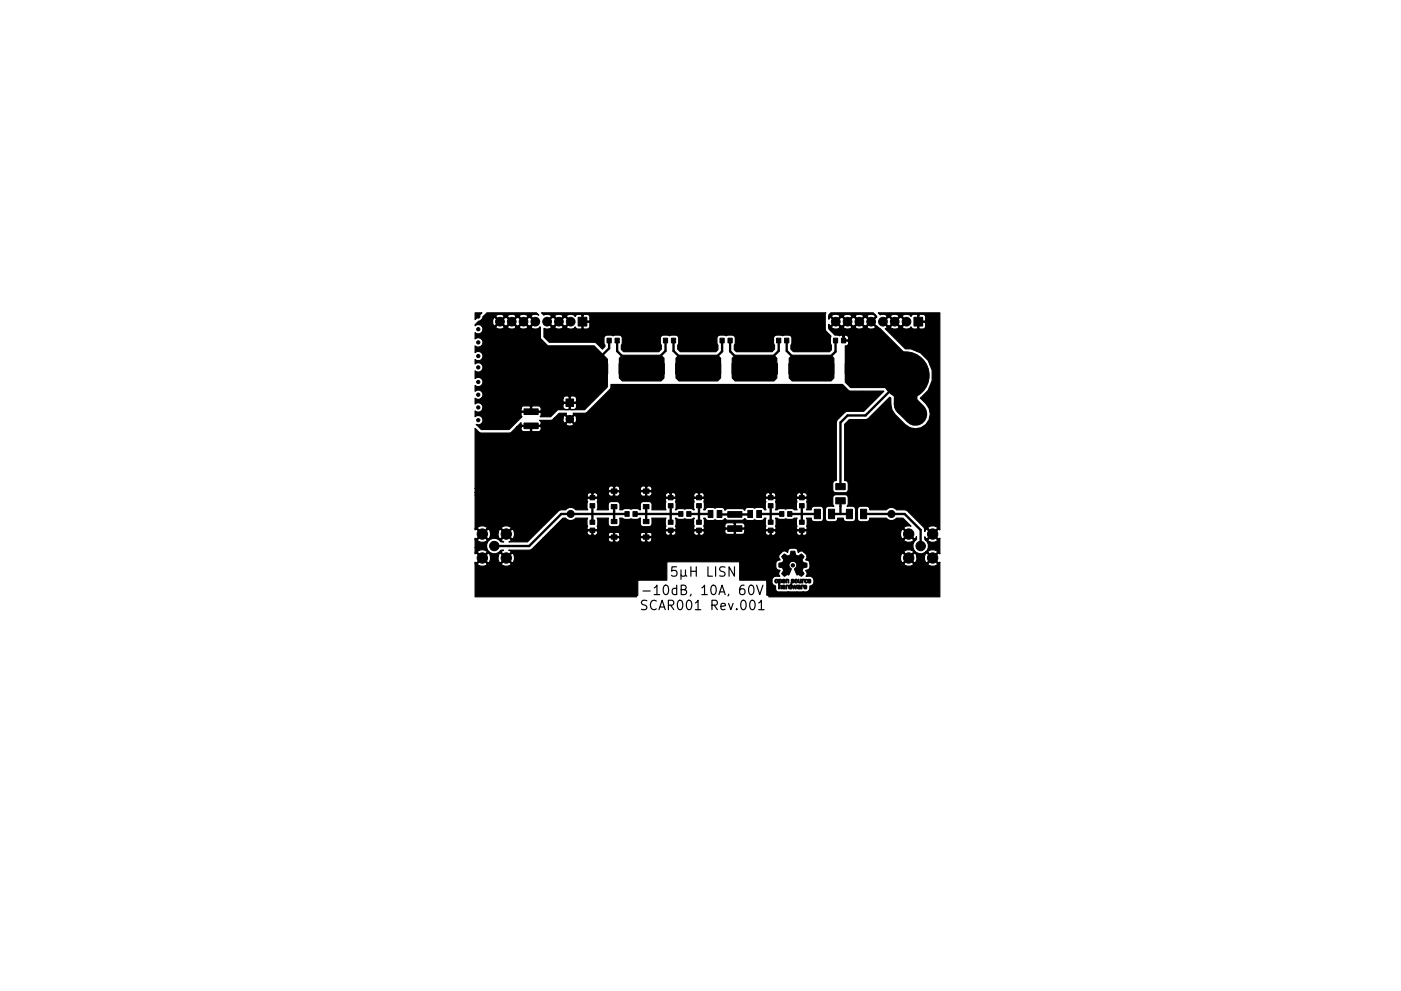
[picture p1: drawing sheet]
<svg xmlns="http://www.w3.org/2000/svg" width="297mm" height="210mm" viewBox="0 0 297 210" stroke-linecap="round" stroke-linejoin="round" font-family="sans-serif">
<g fill="none" stroke="#000" stroke-width=".25">
<path d="M136.3 125.4h1.6M137.1 127.4h-.7l-.4 .3 .2 .5 .8 .4v.6l-.2 .2-.8-.1M138.7 124.7l.6-.5v2M138.7 126.2h1.2M139.1 127.5a.8 .8 0 0 0-1 0 .8 .8 0 0 0-.2 1 .75 .75 0 0 0 .4 .8 .75 .75 0 0 0 .8-.1M139.7 129.4l.7-2 .6 2M139.9 128.8h1M140.8 124.3l.5-.1a1.25 1.25 0 0 1 0 2l-.4-.1-.2-.3-.1-.9zM141.7 128.4h.8a.54 .54 0 0 0 .4-.5 .54 .54 0 0 0-.4-.5h-.8v2M142.2 128.4l.7 1M143.4 120.3h-.9l-.1 .9 .3-.2 .6 .1 .2 .3-.1 .7-.3 .2h-.4l-.3-.2M143.5 124.9l-.6-.1-.4 .4v.6l.2 .3h.8"/>
<path d="M143.5 124.2v2M143.8 127.5l.5-.1a1.25 1.25 0 0 1 0 2l-.4-.1-.2-.3-.1-.9zM144.4 120.9v2M144.4 125.1l.9-.1 .2-.3-.1-.4-.3-.1h-.7v2h.8a.53 .53 0 0 0 .4-.6 .53 .53 0 0 0-.5-.5M145.3 122l.3 .3M145.3 120.9l-.1 1.3-.5 .1-.3-.3M145.7 127.5l.5-.1a1.25 1.25 0 0 1 0 2l-.4-.1-.2-.3-.1-.9zM146.5 120.3v2M146.5 121.2h1.1M146.5 126.1l-.2 .3M147.4 127.9l.6-.5v2M147.4 129.4h1.2"/>
<path d="M147.6 120.3v2M148.8 124.7l.6-.5v2M148.8 126.2h1.1M150.1 120.3v2h1M150.9 124.3l.5-.1a1.25 1.25 0 0 1 0 2l-.4-.1-.2-.3-.1-.9zM151 128.4h.7a.54 .54 0 0 0 .4-.5 .54 .54 0 0 0-.4-.5h-.7v2M151.4 128.4l.7 1M151.7 120.3v2M152.4 126.2l.7-2 .7 2M152.6 125.6h1M152.9 128.7l.9-.2-.1-.4-.6-.1-.2 .3 .1 1h.7M153.7 120.3h-.7l-.3 .1v.6l.8 .4 .2 .5-.4 .4-.7-.1"/>
<path d="M154.5 128l.5 1.4 .4-1.4M154.5 126.1l-.2 .3M155.7 120.3v2l-1.1-2v2M156.2 129.2v.2M157.2 127.5l.5-.1a1.25 1.25 0 0 1 0 2l-.4-.1-.2-.3-.1-.9zM157.8 124.2a.79 .79 0 0 0-1 .8v.8l.2 .3 .6 .1 .3-.2v-.7l-.1-.3-.6-.1-.4 .4M158.9 124.3l.5-.1a1.25 1.25 0 0 1 0 2l-.4-.1-.2-.3-.1-.9zM159.1 127.5l.5-.1a1.25 1.25 0 0 1 0 2l-.4-.1-.2-.3v-.9zM160.4 124.2l.7 2 .7-2M160.9 127.9l.5-.5v2M160.9 129.4h1.1"/>
</g>
<g fill="#000" stroke="#000" stroke-width=".21">
<path d="M122.6 67.3h1.8v1.9h-1.8zM126.2 77.1h2.6v2.2h-2.6zM128.7 71.7h.9v1h-.9zM130.4 71.7h.9v1h-.9zM131.2 77.1h2.7v2.2h-2.7zM138.2 77.1h2.7v2.2h-2.7zM140.6 71.7h.9v1h-.9zM142.3 71.7h.9v1h-.9zM143.2 77.1h2.7v2.2h-2.7zM150.1 77.1h2.7v2.2h-2.7zM152.6 71.7h1v1h-1zM154.3 71.7h.9v1h-.9z"/>
<path d="M155.2 77.1h2.7v2.2h-2.7zM162.2 77.1h2.7v2.2h-2.7zM164.6 71.7h1v1h-1zM166.3 71.7h1v1h-1zM167.3 77.1h2.6v2.2h-2.6zM174.1 77.1h2.7v2.2h-2.7zM176.7 71.7h.9v1h-.9zM178.4 71.7h.9v1h-.9zM179.2 77.1h2.7v2.2h-2.7zM193.8 67.3h1.8v1.9h-1.8zM111.1 86.7h3v1.2h-3zM111.1 89.7h3v1.2h-3z"/>
<path d="M120 84.6h1.6v1.6h-1.6zM125.1 112h1v.9h-1zM125.1 110.3h1v.9h-1zM125.1 105.1h1v.9h-1zM125.1 106.8h1v.9h-1zM129.6 113.5h1.2v.9h-1.2zM129.6 110.2h1.2v.9h-1.2zM129.6 107h1.2v.9h-1.2zM129.6 103.7h1.2v.9h-1.2zM132.5 108.5h.9v1h-.9zM134.2 108.5h.9v1h-.9zM136.4 113.5h1.2v.9h-1.2z"/>
<path d="M136.4 110.2h1.2v.9h-1.2zM136.4 107h1.2v.9h-1.2zM136.4 103.7h1.2v.9h-1.2zM141.7 112h1v.9h-1zM141.7 110.3h1v.9h-1zM141.7 105.1h1v.9h-1zM141.7 106.8h1v.9h-1zM143.9 108.5h.9v1h-.9zM145.6 108.5h.9v1h-.9zM147.7 112h1v.9h-1zM147.7 110.3h1v.9h-1zM147.7 105.1h1v.9h-1z"/>
<path d="M147.7 106.8h1v.9h-1zM150.2 108.3h1v1.5h-1zM152 108.3h1v1.5h-1zM154.3 108.5h3v1.2h-3zM154.3 111.5h3v1.2h-3zM158.6 108.3h1v1.5h-1zM160.5 108.3h1v1.5h-1zM162.9 112h1v.9h-1zM162.9 110.3h1v.9h-1zM162.9 105.1h1v.9h-1zM162.9 106.8h1v.9h-1zM165.3 108.5h.9v1h-.9z"/>
<path d="M167 108.5h.9v1h-.9zM166.1 117.7l.2-.2 .7 .5 .5-.3 .2-.8h.8l.2 .8 .5 .3 .7-.5a.65 .65 0 0 1 .5 .8 .71 .71 0 0 0-.2 .9 .71 .71 0 0 0 .9 .3 .6 .6 0 0 1-.3 .9 .71 .71 0 0 0-.7 .5 .71 .71 0 0 0 .4 .8 .6 .6 0 0 1-.8 .4 .4 .4 0 0 0-.7-.1l-.1-.2a1.26 1.26 0 0 1-.4-1.2 .82 .82 0 0 0 .1-1.3 .82 .82 0 0 0-1.2 .2 .82 .82 0 0 0 .4 1.2l-.6 1.3a.44 .44 0 0 0-.7 .2l-.2 .1a.59 .59 0 0 1-.4-.9 .62 .62 0 0 0 .1-.7 .62 .62 0 0 0-.6-.3 .56 .56 0 0 1-.3-.9h.1a.75 .75 0 0 0 .9-.5 .75 .75 0 0 0-.4-.9zM169.5 112h1v.9h-1zM169.5 110.3h1v.9h-1zM169.5 105.1h1v.9h-1zM169.5 106.8h1v.9h-1zM172.6 108h1.4v2h-1.4zM175.6 108h1.4v2h-1.4zM177.2 102.6h2v1.3h-2zM177.2 105.6h2v1.3h-2zM179.4 108h1.3v2h-1.3zM182.4 108h1.3v2h-1.3z"/>
<path d="M164.4 123a.39 .39 0 0 1 .6 0 .39 .39 0 0 1-.1 .6 .39 .39 0 0 1-.6-.2l.2-.1a.18 .18 0 0 0 .2 .1 .18 .18 0 0 0 .1-.3 .18 .18 0 0 0-.3 .1l-.2 .1zM165.1 122.9h.2a.37 .37 0 0 1 .4 .4 .37 .37 0 0 1-.4 .3v.6h.2l.2 .1v.7h-.2v-.6l-.1-.1-.1 .7h-.2v-1.7h.2v.2a.18 .18 0 0 0 .2-.2 .18 .18 0 0 0-.2-.1v.1h-.2zM165.9 124.2a.37 .37 0 0 1 .5 0 .37 .37 0 0 1 .1 .4v.4l-.6-.1-.1-.2 .4 .1 .1-.2-.5 .1 .1-.1 .4-.2zM165.9 123h.5l.1 .4h-.5l.1 .1h.3a.34 .34 0 0 1-.5 .2 .34 .34 0 0 1-.1-.5h.5l-.1-.2-.4 .2zM166.6 124.1l.6 .2a.33 .33 0 0 0-.4 .4v.3h-.2zM166.6 122.9l.6 .1 .1 .7h-.2v-.4a.17 .17 0 0 0-.2-.2 .17 .17 0 0 0-.1 .2v.4h-.2zM167.3 124.2h.3v-.4h.2v1.2l-.5-.1-.1-.3h.2a.16 .16 0 0 0 .2 0 .16 .16 0 0 0 0-.2 .16 .16 0 0 0-.2 0v.2h-.2zM167.8 123h.5l-.4 .1a.34 .34 0 0 1 .5 .2 .34 .34 0 0 1-.2 .5 .34 .34 0 0 1-.5-.2l.1-.2 .3 .1 .1-.1a.3 .3 0 0 1-.4-.1 .3 .3 0 0 1 0-.3zM167.9 124.1h.2l.1 .5 .2-.5h.1l.2 .6 .2-.6h.1l-.2 .9h-.2l-.1-.6-.2 .6h-.1zM168.5 123a.38 .38 0 0 1 .6 0 .38 .38 0 0 1-.1 .6 .38 .38 0 0 1-.5-.3h.1l.1 .1a.18 .18 0 0 0 .2 .1 .18 .18 0 0 0 0-.3 .18 .18 0 0 0-.3 .1h-.1zM169.3 122.9h.1v.5l.2 .1 .1-.1v-.5h.2l-.1 .8a.4 .4 0 0 1-.4-.1 .4 .4 0 0 1-.1-.4zM169.1 124.2a.37 .37 0 0 1 .5 0 .37 .37 0 0 1 .1 .4v.4l-.5-.1-.2-.2 .4 .1 .1-.2-.5 .1 .1-.1 .4-.2z"/>
<path d="M169.9 124.1l.5 .1-.3 .2-.1 .6h-.1zM170.1 122.9h.5l-.4 .2v.6h-.1zM170.5 124.2h.5l.1 .4h-.5l.1 .2h.3a.33 .33 0 0 1-.5 .2 .33 .33 0 0 1-.1-.5h.5l-.2-.2-.3 .2zM170.7 123l.3-.1 .2 .2a.27 .27 0 0 0-.4 0 .27 .27 0 0 0 0 .4 .27 .27 0 0 0 .4 0 .37 .37 0 0 1-.6 0 .37 .37 0 0 1 .1-.5zM171.4 123l.3-.1 .2 .2v.3h-.5l.5 .2-.1 .1a.37 .37 0 0 1-.4-.1 .37 .37 0 0 1-.1-.4h.5l-.2-.2-.3 .2z"/>
<circle cx="101.4" cy="77.9" r=".35"/>
<circle cx="101.4" cy="67.1" r=".35"/>
<circle cx="101.4" cy="69.8" r=".35"/>
<circle cx="101.4" cy="72.6" r=".35"/>
<circle cx="101.4" cy="75.5" r=".35"/>
<circle cx="106" cy="68.2" r=".92"/>
<circle cx="108" cy="79.6" r="5"/>
<circle cx="108.5" cy="68.2" r=".92"/>
<circle cx="111" cy="68.2" r=".92"/>
<circle cx="113.5" cy="68.2" r=".92"/>
<circle cx="116" cy="68.2" r=".92"/>
<circle cx="116.5" cy="71.5" r=".35"/>
<circle cx="118.5" cy="68.2" r=".92"/>
<circle cx="118.8" cy="72" r=".35"/>
<circle cx="121" cy="68.2" r=".92"/>
<circle cx="121.8" cy="72" r=".35"/>
<circle cx="124.8" cy="72" r=".35"/>
<circle cx="127.4" cy="72.8" r=".35"/>
<circle cx="127.7" cy="67.2" r=".35"/>
<circle cx="128.1" cy="70.6" r=".35"/>
<circle cx="131.6" cy="67.2" r=".35"/>
<circle cx="132.1" cy="70.6" r=".35"/>
<circle cx="132.5" cy="73.6" r=".35"/>
<circle cx="135" cy="67.2" r=".35"/>
<circle cx="135.9" cy="73.6" r=".35"/>
<circle cx="138.4" cy="67.2" r=".35"/>
<circle cx="139" cy="70.7" r=".35"/>
<circle cx="139" cy="73.6" r=".35"/>
<circle cx="142" cy="67.2" r=".35"/>
<circle cx="144.5" cy="70.7" r=".35"/>
<circle cx="144.5" cy="73.7" r=".35"/>
<circle cx="145.9" cy="67.2" r=".35"/>
<circle cx="147.9" cy="73.7" r=".35"/>
<circle cx="149.3" cy="67.2" r=".35"/>
<circle cx="151.1" cy="70.7" r=".35"/>
<circle cx="151.1" cy="73.7" r=".35"/>
<circle cx="153.3" cy="67.2" r=".35"/>
<circle cx="156.4" cy="70.7" r=".35"/>
<circle cx="156.4" cy="73.6" r=".35"/>
<circle cx="157" cy="67.2" r=".35"/>
<circle cx="159.8" cy="73.6" r=".35"/>
<circle cx="161.1" cy="67.2" r=".35"/>
<circle cx="163.1" cy="70.7" r=".35"/>
<circle cx="163.1" cy="73.6" r=".35"/>
<circle cx="165.6" cy="67.2" r=".35"/>
<circle cx="168.3" cy="70.7" r=".35"/>
<circle cx="168.3" cy="73.8" r=".35"/>
<circle cx="168.9" cy="67.2" r=".35"/>
<circle cx="171.8" cy="73.8" r=".35"/>
<circle cx="173.9" cy="67.2" r=".35"/>
<circle cx="173.9" cy="69.5" r=".35"/>
<circle cx="175.3" cy="73.8" r=".35"/>
<circle cx="175.3" cy="71.5" r=".35"/>
<circle cx="177.2" cy="68.2" r=".92"/>
<circle cx="179.7" cy="68.2" r=".92"/>
<circle cx="182.2" cy="68.2" r=".92"/>
<circle cx="184.7" cy="68.2" r=".92"/>
<circle cx="187.2" cy="68.2" r=".92"/>
<circle cx="189.7" cy="68.2" r=".92"/>
<circle cx="192" cy="79.6" r="5"/>
<circle cx="192.2" cy="68.2" r=".92"/>
<circle cx="198.6" cy="67.2" r=".35"/>
<circle cx="198.6" cy="79.2" r=".35"/>
<circle cx="198.6" cy="70.2" r=".35"/>
<circle cx="198.6" cy="73.2" r=".35"/>
<circle cx="198.6" cy="76.2" r=".35"/>
<circle cx="101.4" cy="86.4" r=".35"/>
<circle cx="101.4" cy="89.1" r=".35"/>
<circle cx="101.4" cy="83.7" r=".35"/>
<circle cx="101.4" cy="81" r=".35"/>
<circle cx="101.5" cy="97.3" r=".35"/>
<circle cx="101.5" cy="92.4" r=".35"/>
<circle cx="101.5" cy="95" r=".35"/>
<circle cx="103.9" cy="92.4" r=".35"/>
<circle cx="106" cy="88.6" r="2"/>
<circle cx="106.8" cy="92.4" r=".35"/>
<circle cx="108" cy="98.6" r="5"/>
<circle cx="109.7" cy="91" r=".35"/>
<circle cx="112" cy="92.3" r=".35"/>
<circle cx="115.4" cy="94.2" r="2"/>
<circle cx="115.5" cy="90.3" r=".35"/>
<circle cx="117.7" cy="89.5" r=".35"/>
<circle cx="120.8" cy="88.9" r=".8"/>
<circle cx="122.2" cy="96.6" r=".35"/>
<circle cx="124.5" cy="88.1" r=".35"/>
<circle cx="124.9" cy="92.6" r=".35"/>
<circle cx="125.9" cy="98.9" r=".35"/>
<circle cx="126.3" cy="86.3" r=".35"/>
<circle cx="128.1" cy="84.5" r=".35"/>
<circle cx="129" cy="89.8" r=".35"/>
<circle cx="129" cy="96.1" r=".35"/>
<circle cx="130" cy="82.6" r=".35"/>
<circle cx="133.2" cy="82.6" r=".35"/>
<circle cx="133.4" cy="90.2" r=".4"/>
<circle cx="134.1" cy="92.1" r=".4"/>
<circle cx="134.1" cy="88.4" r=".4"/>
<circle cx="134.7" cy="97.1" r=".35"/>
<circle cx="136" cy="92.9" r=".4"/>
<circle cx="136" cy="82.6" r=".35"/>
<circle cx="136" cy="87.6" r=".4"/>
<circle cx="136" cy="90.2" r="3.5"/>
<circle cx="137.9" cy="92.1" r=".4"/>
<circle cx="137.9" cy="88.4" r=".4"/>
<circle cx="138.6" cy="90.2" r=".4"/>
<circle cx="138.9" cy="82.6" r=".35"/>
<circle cx="140.7" cy="93.6" r=".35"/>
<circle cx="142.1" cy="82.6" r=".35"/>
<circle cx="142.1" cy="88.2" r=".35"/>
<circle cx="145.3" cy="82.6" r=".35"/>
<circle cx="148" cy="82.6" r=".35"/>
<circle cx="148.2" cy="96.9" r=".35"/>
<circle cx="149.7" cy="86.2" r=".35"/>
<circle cx="149.8" cy="93.5" r=".35"/>
<circle cx="150.8" cy="82.6" r=".35"/>
<circle cx="154.1" cy="82.6" r=".35"/>
<circle cx="156.4" cy="96.9" r=".35"/>
<circle cx="157.2" cy="82.6" r=".35"/>
<circle cx="157.7" cy="88.3" r=".35"/>
<circle cx="159.9" cy="94.8" r=".35"/>
<circle cx="160.1" cy="82.6" r=".35"/>
<circle cx="161.4" cy="90.2" r=".4"/>
<circle cx="162.1" cy="92.1" r=".4"/>
<circle cx="162.1" cy="88.4" r=".4"/>
<circle cx="162.9" cy="82.6" r=".35"/>
<circle cx="164" cy="92.9" r=".4"/>
<circle cx="164" cy="87.6" r=".4"/>
<circle cx="164" cy="90.2" r="3.5"/>
<circle cx="165.9" cy="92.1" r=".4"/>
<circle cx="165.9" cy="88.4" r=".4"/>
<circle cx="165.9" cy="96.5" r=".35"/>
<circle cx="166.1" cy="82.6" r=".35"/>
<circle cx="166.6" cy="90.2" r=".4"/>
<circle cx="169.2" cy="82.6" r=".35"/>
<circle cx="169.4" cy="86.1" r=".35"/>
<circle cx="169.4" cy="94.3" r=".35"/>
<circle cx="171.7" cy="91.1" r=".35"/>
<circle cx="172.1" cy="97.4" r=".35"/>
<circle cx="172.2" cy="82.6" r=".35"/>
<circle cx="173.9" cy="86.3" r=".35"/>
<circle cx="175.2" cy="82.6" r=".35"/>
<circle cx="175.7" cy="98.5" r=".35"/>
<circle cx="175.7" cy="95.9" r=".35"/>
<circle cx="175.7" cy="92.7" r=".35"/>
<circle cx="175.7" cy="89.7" r=".35"/>
<circle cx="177.8" cy="87.5" r=".35"/>
<circle cx="178" cy="82.6" r=".35"/>
<circle cx="180.3" cy="83.4" r=".35"/>
<circle cx="180.4" cy="98.3" r=".35"/>
<circle cx="180.4" cy="95.8" r=".35"/>
<circle cx="180.6" cy="86.1" r=".35"/>
<circle cx="180.6" cy="89.8" r=".35"/>
<circle cx="180.6" cy="92.7" r=".35"/>
<circle cx="183" cy="83.4" r=".35"/>
<circle cx="183.2" cy="89.8" r=".35"/>
<circle cx="183.4" cy="86.1" r=".35"/>
<circle cx="184.4" cy="84.6" r=".35"/>
<circle cx="185.2" cy="89" r=".35"/>
<circle cx="185.9" cy="83.4" r=".35"/>
<circle cx="186.8" cy="87.4" r=".35"/>
<circle cx="186.9" cy="91.8" r="2"/>
<circle cx="188.5" cy="85.7" r=".35"/>
<circle cx="191.5" cy="91.1" r=".35"/>
<circle cx="192" cy="98.6" r="5"/>
<circle cx="194.1" cy="87.8" r="2"/>
<circle cx="198.6" cy="91.1" r=".35"/>
<circle cx="198.6" cy="94.1" r=".35"/>
<circle cx="198.6" cy="85.2" r=".35"/>
<circle cx="198.6" cy="88.2" r=".35"/>
<circle cx="198.6" cy="82.3" r=".35"/>
<circle cx="198.6" cy="97.2" r=".35"/>
<circle cx="101.5" cy="110.8" r=".35"/>
<circle cx="101.5" cy="102.8" r=".35"/>
<circle cx="101.5" cy="108.4" r=".35"/>
<circle cx="101.5" cy="105.7" r=".35"/>
<circle cx="101.5" cy="100.2" r=".35"/>
<circle cx="102.3" cy="118.4" r="1.1"/>
<circle cx="102.3" cy="113.3" r="1.1"/>
<circle cx="104.7" cy="110.8" r=".35"/>
<circle cx="104.8" cy="115.8" r="1"/>
<circle cx="104.8" cy="106.5" r=".35"/>
<circle cx="107.3" cy="118.4" r="1.1"/>
<circle cx="107.3" cy="113.3" r="1.1"/>
<circle cx="108.2" cy="110.8" r=".35"/>
<circle cx="109.6" cy="112.2" r=".35"/>
<circle cx="109.8" cy="119.5" r=".35"/>
<circle cx="110.8" cy="113.6" r=".35"/>
<circle cx="111" cy="117.6" r=".35"/>
<circle cx="111.9" cy="106.8" r=".35"/>
<circle cx="112.6" cy="112.3" r=".35"/>
<circle cx="113.7" cy="117" r=".35"/>
<circle cx="114.6" cy="110.3" r=".35"/>
<circle cx="116.1" cy="118.4" r=".4"/>
<circle cx="116.2" cy="114.7" r=".35"/>
<circle cx="116.7" cy="103.4" r=".35"/>
<circle cx="116.8" cy="108.1" r=".35"/>
<circle cx="118" cy="117.6" r=".4"/>
<circle cx="118.6" cy="112.3" r=".35"/>
<circle cx="119" cy="107.4" r=".35"/>
<circle cx="119.9" cy="118.4" r=".4"/>
<circle cx="121" cy="109" r=".75"/>
<circle cx="121" cy="106.7" r=".35"/>
<circle cx="121.3" cy="111.3" r=".35"/>
<circle cx="121.6" cy="115.3" r=".35"/>
<circle cx="122.3" cy="101.6" r=".35"/>
<circle cx="123.1" cy="107.3" r=".35"/>
<circle cx="124" cy="112.4" r=".35"/>
<circle cx="124.1" cy="105.6" r=".35"/>
<circle cx="125.6" cy="104.1" r=".35"/>
<circle cx="125.6" cy="113.9" r=".35"/>
<circle cx="126.6" cy="118.1" r=".35"/>
<circle cx="127.1" cy="105.6" r=".35"/>
<circle cx="127.2" cy="112.4" r=".35"/>
<circle cx="128.2" cy="113.9" r=".35"/>
<circle cx="128.3" cy="104.2" r=".35"/>
<circle cx="130.1" cy="100.5" r=".35"/>
<circle cx="130.2" cy="115.2" r=".35"/>
<circle cx="130.2" cy="102.8" r=".35"/>
<circle cx="132.1" cy="104.2" r=".35"/>
<circle cx="132.2" cy="113.9" r=".35"/>
<circle cx="133.6" cy="118.8" r=".35"/>
<circle cx="133.6" cy="101.2" r=".35"/>
<circle cx="133.7" cy="111.5" r=".35"/>
<circle cx="133.8" cy="105.8" r=".35"/>
<circle cx="135.1" cy="104.2" r=".35"/>
<circle cx="135.1" cy="113.9" r=".35"/>
<circle cx="137" cy="115.2" r=".35"/>
<circle cx="137" cy="102.8" r=".35"/>
<circle cx="138.9" cy="117.5" r=".35"/>
<circle cx="138.9" cy="104.2" r=".35"/>
<circle cx="139" cy="113.9" r=".35"/>
<circle cx="139.9" cy="110.9" r=".35"/>
<circle cx="140" cy="101.4" r=".35"/>
<circle cx="140.5" cy="119.9" r=".35"/>
<circle cx="140.6" cy="112.4" r=".35"/>
<circle cx="140.7" cy="105.6" r=".35"/>
<circle cx="142" cy="118.4" r=".35"/>
<circle cx="142.2" cy="104.1" r=".35"/>
<circle cx="142.2" cy="113.9" r=".35"/>
<circle cx="143.8" cy="105.6" r=".35"/>
<circle cx="143.9" cy="112.4" r=".35"/>
<circle cx="144.7" cy="118.4" r=".35"/>
<circle cx="145.1" cy="115.6" r=".35"/>
<circle cx="145.2" cy="110.9" r=".35"/>
<circle cx="145.2" cy="101.6" r=".35"/>
<circle cx="146.5" cy="112.4" r=".35"/>
<circle cx="146.6" cy="105.6" r=".35"/>
<circle cx="148.2" cy="104.1" r=".35"/>
<circle cx="148.2" cy="113.9" r=".35"/>
<circle cx="148.6" cy="118.4" r=".35"/>
<circle cx="149.8" cy="105.6" r=".35"/>
<circle cx="149.8" cy="112.4" r=".35"/>
<circle cx="151.6" cy="110.9" r=".35"/>
<circle cx="151.7" cy="115.4" r=".35"/>
<circle cx="152.5" cy="118.4" r=".35"/>
<circle cx="152.8" cy="101.7" r=".35"/>
<circle cx="152.9" cy="105.5" r=".35"/>
<circle cx="153.3" cy="112.1" r=".35"/>
<circle cx="155.8" cy="105.5" r=".35"/>
<circle cx="155.8" cy="113.9" r=".35"/>
<circle cx="156.2" cy="118.4" r=".35"/>
<circle cx="157.3" cy="101.7" r=".35"/>
<circle cx="157.8" cy="119.9" r=".35"/>
<circle cx="158.3" cy="112.1" r=".35"/>
<circle cx="158.9" cy="105.5" r=".35"/>
<circle cx="159.3" cy="115.7" r=".35"/>
<circle cx="160" cy="110.9" r=".35"/>
<circle cx="161.8" cy="105.5" r=".35"/>
<circle cx="161.8" cy="112.4" r=".35"/>
<circle cx="162.9" cy="100.6" r=".35"/>
<circle cx="163.4" cy="104.1" r=".35"/>
<circle cx="163.4" cy="118.7" r=".35"/>
<circle cx="163.4" cy="113.9" r=".35"/>
<circle cx="164.9" cy="105.5" r=".35"/>
<circle cx="165" cy="112.4" r=".35"/>
<circle cx="166.6" cy="110.9" r=".35"/>
<circle cx="166.7" cy="115.7" r=".35"/>
<circle cx="168.1" cy="119.9" r=".35"/>
<circle cx="168.4" cy="105.6" r=".35"/>
<circle cx="168.4" cy="112.4" r=".35"/>
<circle cx="168.8" cy="100.2" r=".35"/>
<circle cx="170" cy="104.1" r=".35"/>
<circle cx="170" cy="113.9" r=".35"/>
<circle cx="171.6" cy="105.6" r=".35"/>
<circle cx="171.6" cy="112.4" r=".35"/>
<circle cx="172.8" cy="102.2" r=".35"/>
<circle cx="172.9" cy="111.1" r=".35"/>
<circle cx="173.3" cy="106.8" r=".35"/>
<circle cx="174.8" cy="111.1" r=".35"/>
<circle cx="175.2" cy="115" r=".35"/>
<circle cx="175.8" cy="100.7" r=".35"/>
<circle cx="175.8" cy="102.9" r=".35"/>
<circle cx="175.8" cy="105.4" r=".35"/>
<circle cx="176.7" cy="111.1" r=".35"/>
<circle cx="178.8" cy="111.1" r=".35"/>
<circle cx="180.1" cy="118.4" r=".4"/>
<circle cx="180.3" cy="105.7" r=".35"/>
<circle cx="180.4" cy="100.7" r=".35"/>
<circle cx="180.4" cy="103" r=".35"/>
<circle cx="180.5" cy="113.9" r=".35"/>
<circle cx="181.2" cy="111.1" r=".35"/>
<circle cx="182" cy="117.6" r=".4"/>
<circle cx="183.3" cy="111.2" r=".35"/>
<circle cx="183.5" cy="106.7" r=".35"/>
<circle cx="183.9" cy="118.4" r=".4"/>
<circle cx="184.8" cy="103.3" r=".35"/>
<circle cx="185.2" cy="110.7" r=".35"/>
<circle cx="185.3" cy="107.4" r=".35"/>
<circle cx="185.6" cy="115.6" r=".35"/>
<circle cx="187.7" cy="110.7" r=".35"/>
<circle cx="187.7" cy="107.4" r=".35"/>
<circle cx="188.2" cy="113.8" r=".35"/>
<circle cx="188.3" cy="118" r=".35"/>
<circle cx="189" cy="109" r=".75"/>
<circle cx="190.5" cy="110.7" r=".35"/>
<circle cx="190.5" cy="107.4" r=".35"/>
<circle cx="192.7" cy="113.3" r="1.1"/>
<circle cx="192.7" cy="118.4" r="1.1"/>
<circle cx="193.4" cy="108" r=".35"/>
<circle cx="195.2" cy="115.8" r="1"/>
<circle cx="195.3" cy="109.9" r=".35"/>
<circle cx="197.7" cy="113.3" r="1.1"/>
<circle cx="197.7" cy="118.4" r="1.1"/>
<circle cx="198.6" cy="109.2" r=".35"/>
<circle cx="198.6" cy="100.1" r=".35"/>
<circle cx="198.6" cy="106.2" r=".35"/>
<circle cx="198.6" cy="103.2" r=".35"/>
<circle cx="101.5" cy="125.9" r=".35"/>
<circle cx="101.5" cy="123.4" r=".35"/>
<circle cx="101.5" cy="120.7" r=".35"/>
<circle cx="104.7" cy="120.7" r=".35"/>
<circle cx="105.1" cy="125.9" r=".35"/>
<circle cx="108.1" cy="120.7" r=".35"/>
<circle cx="108.5" cy="125.9" r=".35"/>
<circle cx="111.7" cy="125.9" r=".35"/>
<circle cx="111.8" cy="122.8" r=".35"/>
<circle cx="115" cy="125.9" r=".35"/>
<circle cx="115.4" cy="120.2" r=".4"/>
<circle cx="116.1" cy="122.1" r=".4"/>
<circle cx="118" cy="120.2" r="3.5"/>
<circle cx="118" cy="122.9" r=".4"/>
<circle cx="118" cy="125.9" r=".35"/>
<circle cx="119.9" cy="122.1" r=".4"/>
<circle cx="120.6" cy="120.2" r=".4"/>
<circle cx="121.1" cy="125.9" r=".35"/>
<circle cx="124.7" cy="125.9" r=".35"/>
<circle cx="124.8" cy="122.2" r=".35"/>
<circle cx="128.3" cy="125.9" r=".35"/>
<circle cx="129.6" cy="121.7" r=".35"/>
<circle cx="131.8" cy="125.9" r=".35"/>
<circle cx="134.3" cy="125.9" r=".35"/>
<circle cx="134.3" cy="124" r=".35"/>
<circle cx="135.7" cy="122.6" r=".35"/>
<circle cx="137.9" cy="122.6" r=".35"/>
<circle cx="140.5" cy="122.6" r=".35"/>
<circle cx="157.8" cy="122.6" r=".35"/>
<circle cx="160.7" cy="122.6" r=".35"/>
<circle cx="163.3" cy="126" r=".35"/>
<circle cx="163.3" cy="122.6" r=".35"/>
<circle cx="167.6" cy="126" r=".35"/>
<circle cx="171.1" cy="126" r=".35"/>
<circle cx="174.6" cy="126" r=".35"/>
<circle cx="175.2" cy="120.7" r=".35"/>
<circle cx="178.1" cy="126" r=".35"/>
<circle cx="179.4" cy="120.2" r=".4"/>
<circle cx="180.1" cy="122.1" r=".4"/>
<circle cx="181.3" cy="126" r=".35"/>
<circle cx="182" cy="120.2" r="3.5"/>
<circle cx="182" cy="122.9" r=".4"/>
<circle cx="183.9" cy="122.1" r=".4"/>
<circle cx="184.6" cy="120.2" r=".4"/>
<circle cx="184.8" cy="126" r=".35"/>
<circle cx="187.9" cy="126" r=".35"/>
<circle cx="188.1" cy="122.3" r=".35"/>
<circle cx="191.4" cy="126" r=".35"/>
<circle cx="191.8" cy="123.2" r=".35"/>
<circle cx="194.4" cy="126" r=".35"/>
<circle cx="197.2" cy="126" r=".35"/>
<circle cx="198.2" cy="123.4" r=".35"/>
</g>
<g fill="none" stroke="#000" stroke-width=".5">
<path d="M129.2 72.2v1.7l-1.7 1.6v2.7M130.8 72.2v2.3l1.8 1.7v2M141.1 72.2v2.2l-1.6 1.6v2.2M142.8 72.2v2.2l1.8 1.8v2M153.1 72.2v2.3l-1.6 1.7v2M154.8 72.2v2.3l1.8 1.8v1.9M165.1 72.2v2.2l-1.6 1.6v2.2M166.8 72.2v2.2l1.8 1.8v2M177.2 72.2v2.4l-1.8 1.7v1.9M192 79.6l-8.5 8.5h-3.8l-1.5 1.5v13.6M125.6 107.3v3.5M130.2 107.5v3.1"/>
<path d="M132.9 109h-13.9l-6.8 6.8h-7.4M134.6 109h9.7M137 107.5v3.1M142.2 107.3v3.5M146 109h4.6M148.2 107.3v3.5M152.6 109h6.4M160.9 109h4.8M163.4 107.3v3.5M167.5 109h5.7M170 107.3v3.5M176.3 109h3.8"/>
<path d="M178.2 106.2v2.8M183.1 109h8.7l3.4 3.4v3.4"/>
</g>
<path d="M192 79.6v6.1l2.1 2.1" fill="none" stroke="#000" stroke-width="5"/>
<g fill="#000" stroke="#000" stroke-width=".25">
<path d="M100.7 66.4h1.5l-1.5 1.4zM100.7 68.9l.8-.8 .4-.1h2.5l.1 .6 .1 .5 .3 .1 .9-1h.4l.9 1h.3l.9-1h.4l.9 1h.3l.9-1h.4l.9 1h.3l.9-1-.9-.9h-.3l-.9 .9h-.4l-.9-.9h-.3l-.9 .9h-.4l-.9-.9h-.3l-.9 .9h-.4l-.9-.9-.3 .1-.2 .6h-2.5l.6-.8h2.6l.9 .9 .9-.9h.7l.9 .9 .9-.9h.7l.9 .9 .9-.9a1.09 1.09 0 0 0-1.8 0h-.7a1.09 1.09 0 0 0-1.8 0h-.7a1.09 1.09 0 0 0-1.8 0h-2.6l.8-.8h10.4l.5 .5a1.14 1.14 0 0 0-1.6 .3l1.1 1-1.1 1.1a1.09 1.09 0 0 0 1.8 0l.2 .1v2.4l1.6 1.6h9.7l2.9 2.8v5.9l-4.9 4.8h-5.6l-1.6 1.5h-2.2l.2-.3v-.5l-.1-.1h-4l-.1 .1v.5l.2 .3-2.8 2.7h-5.8l-1.1-1.1a.99 .99 0 0 0 1.4-1 .99 .99 0 0 0-1.7-.6v-1.2a.98 .98 0 0 0 1.7-.6h8.1v.5l.1 .1h1.9v-.9h.2v.9h1.9l.1-.1v-.5l-.5-.5h-1.3l-.2 .2-.4-.2h-1.3l-.5 .5h-8.1v-.3l-.3-.6h17.3l.1 .9 .4 .3h.6l.2-.2v-1.1h.2v1.1l.2 .2h.6l.4-.3 .1-.9-.1-.1h-2.6l-.1 .1h-17.3a.94 .94 0 0 0-1.4 0v-1.2a.94 .94 0 0 0 1.3 0h17.4v.7l.1 .1h1.2v-1.1h.2v1.1h1.2l.1-.1-.1-.9-.4-.3h-.6l-.2 .2-1-.2-.5 .5h-17.4a.99 .99 0 0 0 .2-1.4 .99 .99 0 0 0-1.5-.1v-1.2a.99 .99 0 0 0 1.4-.1 .99 .99 0 0 0 0-1.3 .99 .99 0 0 0-1.4-.1v-1.6a.99 .99 0 0 0 1.4-.1 .99 .99 0 0 0 0-1.3 .99 .99 0 0 0-1.4-.1v-.9a.99 .99 0 0 0 1.4-.1 .99 .99 0 0 0 0-1.3 .99 .99 0 0 0-1.4-.1v-1.4a.99 .99 0 0 0 1.4-.1 .99 .99 0 0 0 0-1.3 .99 .99 0 0 0-1.4-.1v-1.3a.99 .99 0 0 0 1.3 0 .99 .99 0 0 0 .3-1.3h2.8a1.09 1.09 0 0 0 1.8 0h.7a1.09 1.09 0 0 0 1.8 0h.7a1.09 1.09 0 0 0 1.8 0l-.9-.9-.9 .9h-.7l-.9-.9-.9 .9h-.7l-.9-.9-.9 .9h-2.8a.97 .97 0 0 0-1.6-.2zM131.3 76l.7-.6h8.1l.7 .6v4.2l-.7 .6h-8.1l-.7-.6zM143.3 76l.7-.6h8.1l.7 .6v4.2l-.7 .6h-8.1l-.7-.6zM155.3 76l.6-.6h8.2l.6 .6v4.2l-.6 .6h-8.2l-.6-.6zM114.8 66.4h60.3l-.1 .3v3.4l1.2 1.3a2.11 2.11 0 0 0-.1 1.6l.2 .2v1l-.4 .4h-7.7l-.5-.5v-.9a2.02 2.02 0 0 0 .2-1.7l-.2-.2a1.79 1.79 0 0 0-1.8 0l-.1-.1a1.93 1.93 0 0 0-1.6 .1 2.02 2.02 0 0 0-.2 1.7l.2 .2v.9l-.5 .5h-7.6l-.4-.4v-1a2.02 2.02 0 0 0 .2-1.7l-.2-.2a1.79 1.79 0 0 0-1.8 0l-.1-.1a1.93 1.93 0 0 0-1.6 .1 2.02 2.02 0 0 0-.2 1.7l.2 .2v1l-.4 .4h-7.6l-.5-.5v-.9a2.02 2.02 0 0 0 .2-1.7l-.2-.2a1.79 1.79 0 0 0-1.8 0l-.1-.1a1.93 1.93 0 0 0-1.6 .1 2.02 2.02 0 0 0-.2 1.7l.2 .2v.9l-.5 .5h-7.5l-.5-.5 .1-.9a2.02 2.02 0 0 0 .1-1.7l-.1-.2a1.79 1.79 0 0 0-1.8 0l-.1-.1a1.93 1.93 0 0 0-1.7 .1 2.02 2.02 0 0 0-.1 1.7l.2 .5-.6 .6-1.3-1.3-.4-.2h-9.5l-1.2-1.1v-1.8a1.11 1.11 0 0 0 1.6-.4h.7a1.09 1.09 0 0 0 1.8 0l-.9-.9-.9 .9h-.7l-1.1-1 .4-.1 .9 1h.3l.9-1h.4l.9 1h.3l.9-1-.9-.9h-.3l-.9 .9h-.4l-.9-.9h-.3l-.9 .9h-.4l1.1-1h.7l.9 .9 .9-.9h.7l1.1 1-1.1 1.1a1.09 1.09 0 0 0 1.8 0l.5 .5h.8l.2-.2v-1.2h.2v1.2l.2 .2h.8l.5-.5v-.8l-.2-.1h-1.5v-1.6h.2v1.3h1.3l.2-.1v-.8l-.3-.4-1-.1-.4 .1-.2-.1h-.8l-.5 .5a1.09 1.09 0 0 0-1.8 0h-.7a1.09 1.09 0 0 0-1.8 0h-.7a1.19 1.19 0 0 0-1.6-.3zM167.3 76l.7-.6h8.2l.6 .6v4.2l-.6 .6h-8.2l-.7-.6zM175.7 66.8l.5-.4h8.9l.8 .7v.3l-1 .8 1.6 1.5 5.6 5.5v6.3l-.8 .7h-10.9l-1.2-1.1v-7.7a.61 .61 0 0 0 .7-.3 .61 .61 0 0 0-.1-.7h-1.1v-1.1h.3v.8h.8a.58 .58 0 0 0 0-.8 .58 .58 0 0 0-.8 0l-.4-.2-.6 .2-1-.2-1.3-1.3v-.5h.6a1.09 1.09 0 0 0 1.8 0h.7a1.09 1.09 0 0 0 1.8 0h.7a1.09 1.09 0 0 0 1.8 0h.7a1.09 1.09 0 0 0 1.8 0l-.9-.9-.9 .9h-.7l-.9-.9-.9 .9h-.7l-.9-.9-.9 .9h-.7l-.9-.9-.9 .9h-.6v-.5l.1 .3 .3 .1 .9-1h.4l.9 1h.3l.9-1h.4l.9 1h.3l.9-1h.4l.9 1h.3l.9-1-.9-.9h-.3l-.9 .9h-.4l-.9-.9h-.3l-.9 .9h-.4l-.9-.9h-.3l-.9 .9h-.4l-.9-.9-.3 .1-.1 .3v-.5h.6l.9 .9 .9-.9h.7l.9 .9 .9-.9h.7l.9 .9 .9-.9h.7l.9 .9 .9-.9a1.09 1.09 0 0 0-1.8 0h-.7a1.09 1.09 0 0 0-1.8 0h-.7a1.09 1.09 0 0 0-1.8 0h-.7a1.09 1.09 0 0 0-1.8 0h-.6zM100.7 90.9l.9 .8 .4 .2h6l.4-.2 1.1-1.1h1l.1 .7 .4 .3h1.3l.2-.2v-.9h.2v.9l.2 .2h1.3l.5-.5v-.5l-.1-.1h-4l-.1 .1h-1l1-.9v.4l.1 .1h4l.1-.2h5.3a.97 .97 0 0 0 1.6 0l-.8-.9-.8 .9h-5.3l-.1-.6-.2-.2h2.4l.7-.5h1.9l.1 1 .3 .1 .8-.9h.4l.8 .9a.97 .97 0 0 0 0-1.7l-.8 .8h-.4l-.8-.8-.3 .1-.1 .5h-1.9l1.1-1h1.5l-.1 .2 .8 .9 .8-.9-.1-.2 2.7-.1 5.1-5 .2-1h49.1l1.3 1.2 .4 .2h7.1l-4.3 4.3h-3.7l-2 2-.1 12.7h-.3l-.4 .3v1.6a.65 .65 0 0 0 .6 .6h2l.5-.1 .1-.5v-1.3a.66 .66 0 0 0-.7-.6v-12l1-1h3.7l4.8-4.7 .2 .1a5.4 5.4 0 0 0 1 3.6l2.1 2.1 1 .6a3.1 3.1 0 0 0 3.8-1.1 3.1 3.1 0 0 0-.4-4l-1.1-1.2a5.7 5.7 0 0 0 2.3-6.4 5.7 5.7 0 0 0-5.5-4l-4.3-4.3 .3-.1 .1-.3h.7a1.09 1.09 0 0 0 1.8 0l-.9-.9-.9 .9h-.7l-1.1-1 .4-.1 .9 1h.3l.9-1h.4l.9 1h.3l.9-1-.9-.9h-.3l-.9 .9h-.4l-.9-.9h-.3l-.9 .9h-.4l1.1-1h.7l.9 .9 .9-.9h.7l1.1 1-1.1 1.1 .1 .3a1.18 1.18 0 0 0 1.7-.3l.5 .5h.8l.2-.2v-1.2h.2v1.2l.2 .2 1-.1 .3-.4v-.8l-.2-.1h-1.5v-1.6h.2v1.3h1.3l.2-.1v-.8l-.5-.5h-.8l-.2 .1-1.2-.1-.5 .5-.1-.3a1.18 1.18 0 0 0-1.7 .3h-.7l-.1-.3a1.18 1.18 0 0 0-1.7 .3h-.7l-.1-.3-.6-.2-.8 .1-.4-.4h13.1v46l-.3-.1-1.1 1 1.1 1.1 .3-.2v3.3l-.3-.2-1.1 1.1 1.1 1 .3-.1v7.3h-36.3v-.3h-.4v-3.1h1.1l.1 .7 .6 .4v.7a.81 .81 0 0 0 1.1 .6h5.5l.6-.4 .1-.9h.1a1.08 1.08 0 0 0 .7-1.4 1.08 1.08 0 0 0-1.4-.6l-.2-.1 .2-.5-.3-.7 .8-.4 .1-1h19.9l.1 .3a1.36 1.36 0 0 0 2-.3h3l.1 .3a1.36 1.36 0 0 0 2-.3l-1.1-1-1 1h-3l-1-1-1.1 1h-19.9l-.2-.5-.7-.3 .3-.7h19.8v.7l.3 .5 .2 .1 1.1-1h.3l1.1 1 .3-.1 .2-.6v-.6h1.6v.7l.2 .5 .3 .1 1.1-1-1.1-1.1-.3 .2-.2 .6h-1.6l-.2-.6-.3-.2-1.1 1.1h-.3l-1.1-1.1-.2 .2-.3 .6h-19.8l-.1-.3-.5-.6h21.1l1.1 1 1-1a1.26 1.26 0 0 0-2.1 0h-21.1l-.6-.3-.7 .3-.1-.6-.3-.2-1.2-.1-.4 .3-.2 .6-.6-.3h-.3l-.9 .8-.1 .5 .3 .6-.8 .4-.1 .9 .2 .6 .7 .3-.3 .7 .2 .6-1.2 .1-.3 .3-.1 .5h-1.1v-.1h-5.8v-3.9h-15.4v3.9h-6.2v3.2h-.2v.3h-34.3v-7h.5l.1 .3a1.36 1.36 0 0 0 2-.3h3l.1 .3a1.36 1.36 0 0 0 2-.3l-1.1-1-1 1h-3l-1-1-1.1 1h-.5v-.3l.3 .1 1.1-1h.3l1.1 1 .3-.1 .2-.6v-.6h1.6v.7l.2 .5 .3 .1 1.1-1h.3l1.1 1a1.26 1.26 0 0 0 0-2.1l-1.1 1.1h-.3l-1.1-1.1-.3 .2-.2 .6h-1.6l-.2-.6-.3-.2-1.1 1.1h-.3l-1.1-1.1-.3 .2v-.3h.5l1.1 1 1-1a1.26 1.26 0 0 0-2.1 0h-.5v-1h2.5l.2 .6a1.66 1.66 0 0 0 2.8-.1h.6l-.4 .2-.1 .3 1 1 1.1-1-.1-.3-.4-.2h4.6l2.6-2.5h13.9v.3l.2 .4 .7 .1 .2-.1v-.8h.2v.8l.2 .1h.4a.66 .66 0 0 0 .5-.8h4.4l.1 .6 .4 .2h.4l.2-.1v-.8h.2v.8l.2 .1 .7-.1 .2-.4h53.4a1.26 1.26 0 0 0 2.1 0l-1-1-1.1 1h-53.4l-.1-.4h-2.2l-.1 .1h-4.4l-.1-.1h-2.2l-.1 .1h-13.9l1.4-1.4h8v.3a.61 .61 0 0 0 1 .3v-.8h.2v.8l.2 .2 .7-.2h2.4l.1 .4h1v-.8h.2v.8h1l.1-.4h4.4l.1 .4h1v-.8h.2v.8h1l.1-.1a.66 .66 0 0 0-.5-.8h-.4l-.2 .1-.8-.1-.5 .5h-4.4l-.5-.5h-.4l-.2 .1-.8-.1-.5 .5h-2.4l.1-.6h14.4v.3a.61 .61 0 0 0 1 .3v-.8h.2v.8l.2 .2a.68 .68 0 0 0 .8-.8h3.8v.3a.61 .61 0 0 0 1 .3v-.8h.2v.8l.2 .2a.61 .61 0 0 0 .7-.2 .61 .61 0 0 0 0-.8h-2l-.1 .2h-3.8l-.1-.2h-2l-.1 .2h-14.4l-.1-.2h-2l-.1 .2h-8l.4-.4h36.8v.5l.2 .4 1.6 .1 .2-.2v-.9h.2v.9l.2 .2h1.3l.4-.3 .1-.3h4.4v.3a.61 .61 0 0 0 1 .3v-.8h.2v.8l.2 .2a.68 .68 0 0 0 .8-.8h4.4v.3a.61 .61 0 0 0 1 .3v-.8h.2v.8l.2 .2a.67 .67 0 0 0 .8-.6h19.8v.7l.3 .5 .2 .2 1.1-1.1-1.1-1-.2 .1-.3 .6h-19.8l-.1-.4h-2l-.1 .2h-4.4l-.1-.2h-2l-.1 .2h-4.4l-.1-.5h-4l-.1 .1h-36.8l2.5-2.5h.5l.3 .3a1.37 1.37 0 0 0 1.9-.3h2.5l-.1 .4v.9l.1 .4-.1 .6 .1 .2h2l.1-.2-.1-.6 .1-.1a1.96 1.96 0 0 0-.1-1.6h2.4a1.93 1.93 0 0 0 .1 1.6 2.28 2.28 0 0 0 1.9 .2l.4-.6v-1.2l.6 .1a1.79 1.79 0 0 0 1.8 0l1.3 .2 .7-.3a1.93 1.93 0 0 0 .1 1.6 2.28 2.28 0 0 0 1.9 .2l.4-.6v-1.2h3l-.1 .4v.9l.1 .4-.1 .6 .1 .2h2l.1-.2-.1-.6 .1-.1a1.96 1.96 0 0 0-.1-1.6l.2 .1a1.79 1.79 0 0 0 1.8 0l1.3 .2 .7-.3-.1 .4v.9l.1 .4-.1 .6 .1 .2h2l.1-.2-.1-.6 .1-.2h4.4v.5l.1 .1h1.9v-.9h.2v.9h1.9l.1-.1-.1-.7-.4-.3h-1.3l-.2 .2-.4-.2h-1.3l-.5 .5h-4.4v-1.1l-.1-.4h.3l.2 .3a2.02 2.02 0 0 0 1.7 .2l.2-.1a2.04 2.04 0 0 0 1.7 .1l.3-.4 .7 .4h3l.6-.4 .2 .2a2.02 2.02 0 0 0 1.7 .2l.2-.1a2.04 2.04 0 0 0 1.7 .1l.4-.5h.3a1.94 1.94 0 0 0-.1 1.6l.1 .1-.1 .6 .1 .2h2l.1-.2-.1-.6 .1-.4v-.9l-.1-.4h.4l.2 .2a1.98 1.98 0 0 0 1.6-.1l1.3 .2 .5-.3h.6l-.1 .4v.9l.1 .4-.1 .6 .1 .2h2l.1-.2-.1-.6 .1-.1a1.96 1.96 0 0 0-.1-1.6h1v.1a.65 .65 0 0 0 .6 .7h1.4l.4-.2 .2-.5v-2h.4v2a.65 .65 0 0 0 .6 .7h1.6l.3-.4 .1-.4h1.2v.1a.65 .65 0 0 0 .6 .7h1.3l.5-.2 .2-.5v-2h.4v2a.65 .65 0 0 0 .6 .7h1.6l.3-.4 .1-.4h3.5l.3 .3a1.37 1.37 0 0 0 1.9-.3h1.3l1.7 1.7a1.21 1.21 0 0 0-1.5 .5l2.3 2.3 .3-.2 .1-.4v.6a1.66 1.66 0 0 0-.5 2.4 1.66 1.66 0 0 0 2.4 .4h.5l1 1 1.1-1-.1-.3a1.36 1.36 0 0 0-2 .3h-.5l.4-.4a1.64 1.64 0 0 0-.4-2.3h.5l.1 .3a1.36 1.36 0 0 0 2-.3l-1.1-1-1 1-.6-.1v-.5l.1 .3 .3 .2 1.1-1.1-1.1-1-.3 .1-.1 .4-.1-.7h.7l1 1 1.1-1a1.26 1.26 0 0 0-2.1 0h-.7l-3.9-3.9h-2l-.3-.3a1.37 1.37 0 0 0-1.9 .3h-3.5v-.2a.65 .65 0 0 0-.7-.6h-1.5l-.4 .6h-.4a.65 .65 0 0 0-.7-.6h-1.1l.2-.5v-1.3l-.1-.5-.5-.1h-2a.65 .65 0 0 0-.6 .6v1.3l.2 .5h-1.4l-.4 .6h-.4a.65 .65 0 0 0-.6-.6h-1.6l-.3 .4-.1 .4h-1l.1-.5v-.9l-.1-.4 .1-.5-.1-.2h-2l-.1 .2 .1 .6-.1 .1a1.96 1.96 0 0 0 .1 1.6l-.6-.1a1.79 1.79 0 0 0-1.8 0l-1.3-.2-.5 .3h-.4l.1-.2a1.98 1.98 0 0 0-.1-1.6l.1-.5-.1-.2h-2l-.1 .2 .1 .6-.1 .1a1.96 1.96 0 0 0 .1 1.6h-.3l-.4-.5a2.06 2.06 0 0 0-1.7 .1l-.2-.1a2.06 2.06 0 0 0-1.7 .1l-.2 .5-.6-.4h-3l-.6 .4-.4-.6a2.06 2.06 0 0 0-1.7 .1l-.2-.1a2.06 2.06 0 0 0-1.7 .1l-.2 .4h-.3l.1-.5v-.9l-.1-.4 .1-.5-.1-.2h-2l-.1 .2 .1 .6-.1 .1a1.96 1.96 0 0 0 .1 1.6l-.2-.1a1.79 1.79 0 0 0-1.8 0l-1.3-.2-.7 .3 .1-.5v-.9l-.1-.4 .1-.5-.1-.2h-2l-.1 .2 .1 .6-.1 .1a1.96 1.96 0 0 0 .1 1.6h-3v-1.4l-.3-.3a2.33 2.33 0 0 0-2 .1 1.88 1.88 0 0 0-.1 1.6l-.2-.1a1.79 1.79 0 0 0-1.8 0l-1.3-.2-.5 .3h-.6v-1.4l-.3-.3a2.33 2.33 0 0 0-2 .1 1.88 1.88 0 0 0-.1 1.6h-2.4l.1-.2a1.98 1.98 0 0 0-.1-1.6l.1-.5-.1-.2h-2l-.1 .2 .1 .6-.1 .1a1.96 1.96 0 0 0 .1 1.6h-2.5l-.3-.3a1.37 1.37 0 0 0-1.9 .3h-.9l-.6 .2-6.6 6.6h-3.9l.4-.2 .1-.3-1.1-1-1 1 .1 .3 .4 .2h-.6a1.66 1.66 0 0 0-2-.7 1.66 1.66 0 0 0-1 1.9h-2.5v-1.7h.5l.1 .3a1.36 1.36 0 0 0 2-.3l-1-1-1.1 1h-.5v-.3l.3 .2 1.1-1.1h.3l1.1 1.1 .3-.2 .2-.6v-.6h1.6v.7l.2 .5 .3 .2 1.1-1.1h.3l1.1 1.1 .2-.2a1.36 1.36 0 0 0-.2-1.9l-1.1 1h-.3l-1.1-1-.3 .1-.2 .6h-1.6l-.2-.6-.3-.1-1.1 1h-.3l-1.1-1-.3 .1v-.3h.5l1.1 1 1-1h3l1 1 1.1-1-.1-.3a1.36 1.36 0 0 0-2 .3h-3l-.1-.3a1.36 1.36 0 0 0-2 .3h-.5v-7.1h23.8l.1 .5h.9v-.8h.2v.8h.9a.58 .58 0 0 0-.1-.8 .58 .58 0 0 0-.8 0l-.4-.2a.68 .68 0 0 0-.8 .5h-23.8v-.5h28.3v.3l.2 .4 .7 .1 .2-.2v-.8h.2v.8l.2 .2h.4a.66 .66 0 0 0 .5-.8h4.4v.3l.2 .4 .7 .1 .2-.2v-.8h.2v.8l.2 .2h.4l.4-.3h3l.1 .5h.9v-.8h.2v.8h.9l.1-.5h3.8l.1 .5h.9v-.8h.2v.8h.9l.1-.5h13l.1 .5h.9v-.8h.2v.8h.9l.1-.5h4.4l.1 .5h.9v-.8h.2v.8h.9a.58 .58 0 0 0-.1-.8 .58 .58 0 0 0-.8 0l-.4-.2a.68 .68 0 0 0-.8 .5h-4.4l-.1-.2a.59 .59 0 0 0-.9-.1l-.4-.2a.68 .68 0 0 0-.8 .5h-13l-.1-.2a.59 .59 0 0 0-.9-.1l-.4-.2a.68 .68 0 0 0-.8 .5h-3.8l-.1-.2a.59 .59 0 0 0-.9-.1l-.4-.2a.68 .68 0 0 0-.8 .5h-3l.1-.5-.1-.2h-2.2l-.1 .2h-4.4l-.1-.2h-2.2l-.1 .2h-28.3v-.9h28.3l.1 .5h1v-.8h.2v.8h1l.1-.5h4.4l.1 .5h1v-.8h.2v.8h1l.1-.2a.66 .66 0 0 0-.5-.8h-.4l-.2 .2-.8-.2-.5 .5h-4.4l-.5-.5h-.4l-.2 .2-.8-.2-.5 .5h-28.3z"/>
<circle cx="168.1" cy="119.9" r=".17"/>
</g>
</svg>
